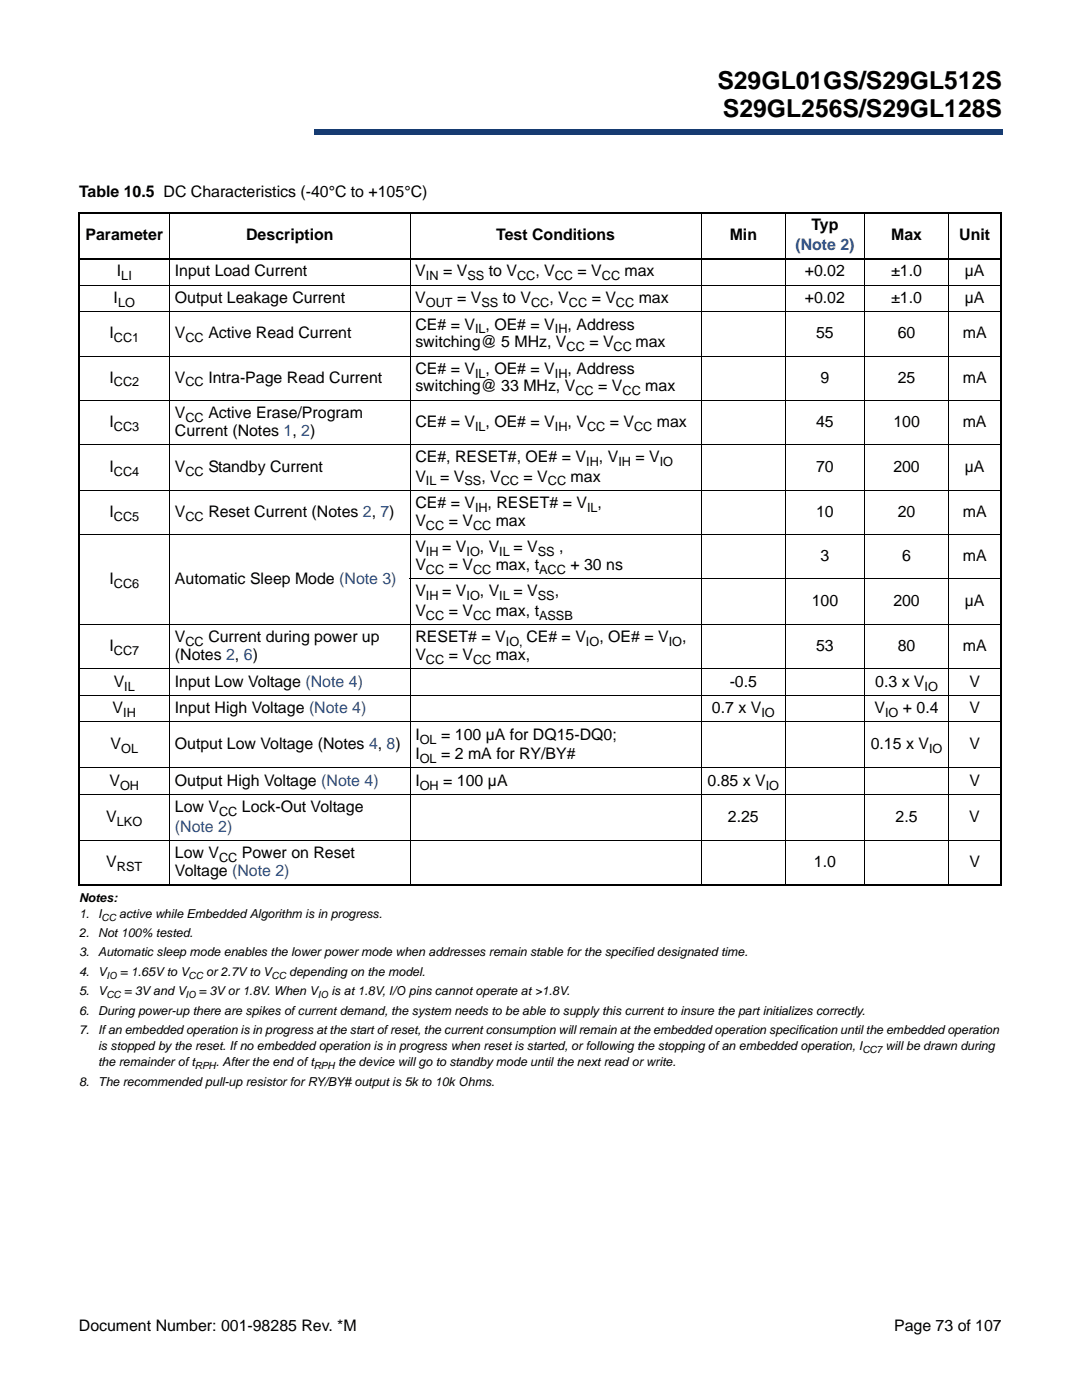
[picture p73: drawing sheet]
<svg xmlns="http://www.w3.org/2000/svg" width="216mm" height="279mm" viewBox="0 0 216 279" stroke-linecap="round" stroke-linejoin="round" font-family="sans-serif">
<defs><g id="words">
<g font-size="4.9">
<text x="143.2" y="17.7">S29GL01GS/S29GL512S</text>
<text x="144.3" y="23.3">S29GL256S/S29GL128S</text>
</g>
<g font-size="3.2">
<text x="15.8" y="39.3">Table 10.5 DC Characteristics (-40°C to +105°C)</text>
<text x="17.1" y="47.9">Parameter</text>
<text x="49.1" y="47.9">Description</text>
<text x="99" y="47.9">Test Conditions</text>
<text x="145.6" y="47.9">Min</text>
<text x="161.9" y="46">Typ</text>
<text x="177.8" y="47.9">Max</text>
<text x="191.4" y="47.9">Unit</text>
<text x="23.3" y="55.2">I</text>
<text x="34.9" y="55.2">Input Load Current</text>
<text x="82.9" y="55.2">V</text>
<text x="88.4" y="55.2">= V</text>
<text x="97.5" y="55.2">to V</text>
<text x="106.8" y="55.2">, V</text>
<text x="115.3" y="55.2">= V</text>
<text x="124.6" y="55.2">max</text>
<text x="160.6" y="55.2">+0.02</text>
<text x="177.8" y="55.2">±1.0</text>
<text x="192.5" y="55.2">µA</text>
<text x="22.7" y="60.5">I</text>
<text x="34.9" y="60.5">Output Leakage Current</text>
<text x="82.9" y="60.5">V</text>
<text x="82.9" y="65.8">CE# = V , OE# = V</text>
<text x="91.2" y="60.5">= V</text>
<text x="100.3" y="60.5">to V</text>
<text x="109.6" y="60.5">, V</text>
<text x="113.3" y="65.8">, Address</text>
<text x="118.1" y="60.5">= V</text>
<text x="127.4" y="60.5">max</text>
<text x="160.6" y="60.5">+0.02</text>
<text x="177.8" y="60.5">±1.0</text>
<text x="192.5" y="60.5">µA</text>
<text x="21.8" y="67.5">I</text>
<text x="34.9" y="67.5">V</text>
<text x="41.6" y="67.5">Active Read Current</text>
<text x="82.9" y="69.3">switching@ 5 MHz, V</text>
<text x="117.6" y="69.3">= V</text>
<text x="126.8" y="69.3">max</text>
<text x="162.9" y="67.5">55</text>
<text x="179.1" y="67.5">60</text>
<text x="192.1" y="67.5">mA</text>
<text x="21.8" y="76.3">I</text>
<text x="34.9" y="76.3">V</text>
<text x="41.6" y="76.3">Intra-Page Read Current</text>
<text x="82.9" y="74.6">CE# = V , OE# = V</text>
<text x="113.3" y="74.6">, Address</text>
<text x="163.7" y="76.3">9</text>
<text x="179.1" y="76.3">25</text>
<text x="192.1" y="76.3">mA</text>
<text x="34.9" y="83.4">V</text>
<text x="41.6" y="83.4">Active Erase/Program</text>
<text x="82.9" y="78.1">switching@ 33 MHz, V</text>
<text x="119.4" y="78.1">= V</text>
<text x="128.8" y="78.1">max</text>
<text x="21.8" y="85.2">I</text>
<text x="34.9" y="86.9">Current (Notes 1, 2)</text>
<text x="82.9" y="85.2">CE# = V , OE# = V</text>
<text x="113.3" y="85.2">, V</text>
<text x="121.7" y="85.2">= V</text>
<text x="131.1" y="85.2">max</text>
<text x="162.9" y="85.2">45</text>
<text x="178.3" y="85.2">100</text>
<text x="192.1" y="85.2">mA</text>
<text x="21.8" y="94.1">I</text>
<text x="34.9" y="94.1">V</text>
<text x="41.6" y="94.1">Standby Current</text>
<text x="82.9" y="92.2">CE#, RESET#, OE# = V</text>
<text x="119.5" y="92.2">, V</text>
<text x="126.8" y="92.2">= V</text>
<text x="162.9" y="94.1">70</text>
<text x="178.3" y="94.1">200</text>
<text x="192.5" y="94.1">µA</text>
<text x="82.9" y="101.4">CE# = V</text>
<text x="82.9" y="96.1">V</text>
<text x="87.8" y="96.1">= V</text>
<text x="96.1" y="96.1">, V</text>
<text x="97.3" y="101.4">, RESET# = V ,</text>
<text x="104.5" y="96.1">= V</text>
<text x="113.9" y="96.1">max</text>
<text x="21.8" y="103.1">I</text>
<text x="34.9" y="103.1">V</text>
<text x="41.6" y="103.1">Reset Current (Notes 2, 7)</text>
<text x="82.9" y="104.9">V</text>
<text x="89.5" y="104.9">= V</text>
<text x="98.9" y="104.9">max</text>
<text x="162.9" y="103.1">10</text>
<text x="179.1" y="103.1">20</text>
<text x="192.1" y="103.1">mA</text>
<text x="82.9" y="113.7">V</text>
<text x="82.9" y="110.2">V</text>
<text x="88.2" y="110.2">= V</text>
<text x="89.5" y="113.7">= V</text>
<text x="95.8" y="110.2">, V</text>
<text x="98.9" y="113.7">max, t</text>
<text x="102.4" y="110.2">= V</text>
<text x="111.6" y="110.2">,</text>
<text x="113.8" y="113.7">+ 30 ns</text>
<text x="163.7" y="112">3</text>
<text x="180" y="112">6</text>
<text x="192.1" y="112">mA</text>
<text x="21.8" y="116.6">I</text>
<text x="34.9" y="116.6">Automatic Sleep Mode (Note 3)</text>
<text x="82.9" y="119">V</text>
<text x="88.2" y="119">= V</text>
<text x="95.8" y="119">, V</text>
<text x="102.4" y="119">= V</text>
<text x="110.7" y="119">,</text>
<text x="82.9" y="122.9">V</text>
<text x="89.5" y="122.9">= V</text>
<text x="98.9" y="122.9">max, t</text>
<text x="162" y="121">100</text>
<text x="178.3" y="121">200</text>
<text x="192.5" y="121">µA</text>
<text x="21.8" y="130">I</text>
<text x="34.9" y="128.2">V</text>
<text x="34.9" y="131.7">(Notes 2, 6)</text>
<text x="41.6" y="128.2">Current during power up</text>
<text x="82.9" y="128.2">RESET# = V</text>
<text x="82.9" y="131.7">V</text>
<text x="89.5" y="131.7">= V</text>
<text x="98.9" y="131.7">max,</text>
<text x="105" y="128.2">CE# = V</text>
<text x="119.6" y="128.2">, OE# = V</text>
<text x="136.1" y="128.2">,</text>
<text x="162.9" y="130">53</text>
<text x="179.1" y="130">80</text>
<text x="192.1" y="130">mA</text>
<text x="22.7" y="137">V</text>
<text x="34.9" y="137">Input Low Voltage (Note 4)</text>
<text x="145.6" y="137">-0.5</text>
<text x="174.6" y="137">0.3 x V</text>
<text x="193.4" y="137">V</text>
<text x="22.5" y="142.3">V</text>
<text x="34.9" y="142.3">Input High Voltage (Note 4)</text>
<text x="142" y="142.3">0.7 x V</text>
<text x="174.5" y="142.3">V</text>
<text x="180.2" y="142.3">+ 0.4</text>
<text x="193.4" y="142.3">V</text>
<text x="22.1" y="149.5">V</text>
<text x="34.9" y="149.5">Output Low Voltage (Notes 4, 8)</text>
<text x="82.9" y="147.6">I</text>
<text x="88" y="147.6">= 100 µA for DQ15-DQ0;</text>
<text x="173.7" y="149.5">0.15 x V</text>
<text x="193.4" y="149.5">V</text>
<text x="82.9" y="151.5">I</text>
<text x="88" y="151.5">= 2 mA for RY/BY#</text>
<text x="21.8" y="156.8">V</text>
<text x="34.9" y="156.8">Output High Voltage (Note 4)</text>
<text x="82.9" y="156.8">I</text>
<text x="88.4" y="156.8">= 100 µA</text>
<text x="141.2" y="156.8">0.85 x V</text>
<text x="193.4" y="156.8">V</text>
<text x="21.2" y="164">V</text>
<text x="34.9" y="162.1">Low V</text>
<text x="48.3" y="162.1">Lock-Out Voltage</text>
<text x="145.2" y="164">2.25</text>
<text x="178.7" y="164">2.5</text>
<text x="193.4" y="164">V</text>
<text x="21.2" y="173">V</text>
<text x="34.9" y="171.2">Low V</text>
<text x="48.3" y="171.2">Power on Reset</text>
<text x="162.4" y="173">1.0</text>
<text x="193.4" y="173">V</text>
<text x="34.9" y="174.8">Voltage (Note 2)</text>
<text x="15.7" y="265.6">Document Number: 001-98285 Rev. *M</text>
<text x="178.4" y="265.6">Page 73 of 107</text>
</g>
<g font-size="3.2" fill="#1f52a1">
<text x="158.7" y="49.9">(Note 2)</text>
<text x="34.9" y="165.9">(Note 2)</text>
</g>
<g font-size="2.5">
<text x="24.2" y="56">LI</text>
<text x="85" y="56">IN</text>
<text x="93.3" y="56">SS</text>
<text x="103.2" y="56">CC</text>
<text x="110.7" y="56">CC</text>
<text x="120.1" y="56">CC</text>
<text x="23.6" y="61.3">LO</text>
<text x="85" y="61.3">OUT</text>
<text x="96.1" y="61.3">SS</text>
<text x="106" y="61.3">CC</text>
<text x="113.5" y="61.3">CC</text>
<text x="122.9" y="61.3">CC</text>
<text x="22.7" y="68.3">CC1</text>
<text x="37" y="68.3">CC</text>
<text x="94.8" y="66.5">IL</text>
<text x="110.7" y="66.5">IH</text>
<text x="113.1" y="70.1">CC</text>
<text x="122.4" y="70.1">CC</text>
<text x="22.7" y="77.1">CC2</text>
<text x="37" y="77.1">CC</text>
<text x="94.8" y="75.4">IL</text>
<text x="110.7" y="75.4">IH</text>
<text x="114.8" y="78.9">CC</text>
<text x="124.2" y="78.9">CC</text>
<text x="22.7" y="86">CC3</text>
<text x="37" y="84.2">CC</text>
<text x="94.8" y="86">IL</text>
<text x="110.7" y="86">IH</text>
<text x="117.1" y="86">CC</text>
<text x="126.5" y="86">CC</text>
<text x="22.7" y="95">CC4</text>
<text x="37" y="95">CC</text>
<text x="117" y="93">IH</text>
<text x="123.4" y="93">IH</text>
<text x="131.7" y="93">IO</text>
<text x="85" y="96.9">IL</text>
<text x="92.7" y="96.9">SS</text>
<text x="99.9" y="96.9">CC</text>
<text x="109.3" y="96.9">CC</text>
<text x="22.7" y="103.9">CC5</text>
<text x="37" y="103.9">CC</text>
<text x="85" y="105.7">CC</text>
<text x="94.4" y="105.7">CC</text>
<text x="94.8" y="102.2">IH</text>
<text x="117.1" y="102.2">IL</text>
<text x="85" y="111">IH</text>
<text x="93.1" y="111">IO</text>
<text x="99.6" y="111">IL</text>
<text x="107.3" y="111">SS</text>
<text x="22.7" y="117.3">CC6</text>
<text x="85" y="114.5">CC</text>
<text x="85" y="119.8">IH</text>
<text x="93.1" y="119.8">IO</text>
<text x="94.4" y="114.5">CC</text>
<text x="99.6" y="119.8">IL</text>
<text x="107.3" y="119.8">SS</text>
<text x="107.6" y="114.5">ACC</text>
<text x="85" y="123.7">CC</text>
<text x="94.4" y="123.7">CC</text>
<text x="107.6" y="123.7">ASSB</text>
<text x="22.7" y="130.7">CC7</text>
<text x="37" y="129">CC</text>
<text x="100.9" y="129">IO,</text>
<text x="116.9" y="129">IO</text>
<text x="133.4" y="129">IO</text>
<text x="24.8" y="137.8">IL</text>
<text x="85" y="132.5">CC</text>
<text x="94.4" y="132.5">CC</text>
<text x="184.5" y="137.8">IO</text>
<text x="24.6" y="143.1">IH</text>
<text x="151.9" y="143.1">IO</text>
<text x="176.6" y="143.1">IO</text>
<text x="83.8" y="148.4">OL</text>
<text x="24.2" y="150.3">OL</text>
<text x="83.8" y="152.3">OL</text>
<text x="185.4" y="150.3">IO</text>
<text x="24" y="157.6">OH</text>
<text x="83.8" y="157.6">OH</text>
<text x="152.8" y="157.6">IO</text>
<text x="23.3" y="164.8">LKO</text>
<text x="43.7" y="162.9">CC</text>
<text x="23.3" y="173.8">RST</text>
<text x="43.7" y="172">CC</text>
<text x="15.8" y="179.9">Notes:</text>
<text x="15.8" y="183.1">1.</text>
<text x="19.6" y="183.1">I</text>
<text x="23.8" y="183.1">active while Embedded Algorithm is in progress.</text>
<text x="15.8" y="187">2.</text>
<text x="15.8" y="190.9">3.</text>
<text x="19.6" y="190.9">Automatic sleep mode enables the lower power mode when addresses remain stable for the specified designated time.</text>
<text x="19.6" y="187">Not 100% tested.</text>
<text x="15.8" y="194.8">4.</text>
<text x="19.6" y="194.8">V</text>
<text x="24" y="194.8">= 1.65V to V</text>
<text x="41.2" y="194.8">or 2.7V to V</text>
<text x="57.7" y="194.8">depending on the model.</text>
<text x="15.8" y="202.5">6.</text>
<text x="15.8" y="198.6">5.</text>
<text x="19.6" y="202.5">During power-up there are spikes of current demand, the system needs to be able to supply this current to insure the part initializes correctly.</text>
<text x="19.6" y="198.6">V</text>
<text x="24.8" y="198.6">= 3V and V</text>
<text x="39.7" y="198.6">= 3V or 1.8V. When V</text>
<text x="66.1" y="198.6">is at 1.8V, I/O pins cannot operate at &gt;1.8V.</text>
<text x="15.8" y="206.4">7.</text>
<text x="19.6" y="206.4">If an embedded operation is in progress at the start of reset, the current consumption will remain at the embedded operation specification until the embedded operation</text>
<text x="19.6" y="209.6">is stopped by the reset. If no embedded operation is in progress when reset is started, or following the stopping of an embedded operation, I</text>
<text x="176.7" y="209.6">will be drawn during</text>
<text x="19.6" y="212.7">the remainder of t</text>
<text x="43.1" y="212.7">. After the end of t</text>
<text x="67.5" y="212.7">the device will go to standby mode until the next read or write.</text>
<text x="15.8" y="216.6">8.</text>
<text x="19.6" y="216.6">The recommended pull-up resistor for RY/BY# output is 5k to 10k Ohms.</text>
</g>
<g font-size="2">
<text x="20.3" y="183.7">CC</text>
<text x="21.2" y="195.4">IO</text>
<text x="37.6" y="195.4">CC</text>
<text x="54.2" y="195.4">CC</text>
<text x="21.2" y="199.3">CC</text>
<text x="37" y="199.3">IO</text>
<text x="63.4" y="199.3">IO</text>
<text x="38.9" y="213.4">RPH</text>
<text x="62.6" y="213.4">RPH</text>
<text x="172.1" y="210.2">CC7</text>
</g>
</g></defs>
<path d="M62.8 25.9h137.3v.9h-137.3z" fill="#163b71"/>
<path d="M62.7 26.8h137.3M62.8 25.9h137.2" fill="none" stroke="#163b71" stroke-width=".2"/>
<path d="M62.7 25.8h.2v1h-.2z" fill="#163b71"/>
<path d="M16.7 16.8h36.1v11.2h-36.1z" fill="#fff"/>
<path d="M15.6 42.5h184.3M15.6 51.7h184.3M15.8 42.7v133.7M199.7 42.7v133.7M15.6 176.5h184.3" fill="none" stroke="#000" stroke-width=".36"/>
<g fill="none" stroke="#000" stroke-width=".2">
<path d="M15.6 56.9h184.3M33.8 42.3v134.4M81.8 42.3v134.4M139.9 42.3v134.4M156.7 42.3v134.4M172.5 42.3v134.4M189.3 42.3v134.4M15.6 62.2h184.3M15.6 71.1h184.3M15.6 79.9h184.3M15.6 88.7h184.3M15.6 97.9h184.3"/>
<path d="M15.6 106.7h184.3M81.7 115.5h118.2M15.6 124.7h184.3M15.6 133.5h184.3M15.6 138.8h184.3M15.6 144.1h184.3M15.6 153.2h184.3M15.6 158.5h184.3M15.6 167.7h184.3"/>
</g>
<use href="#words"/>
</svg>
